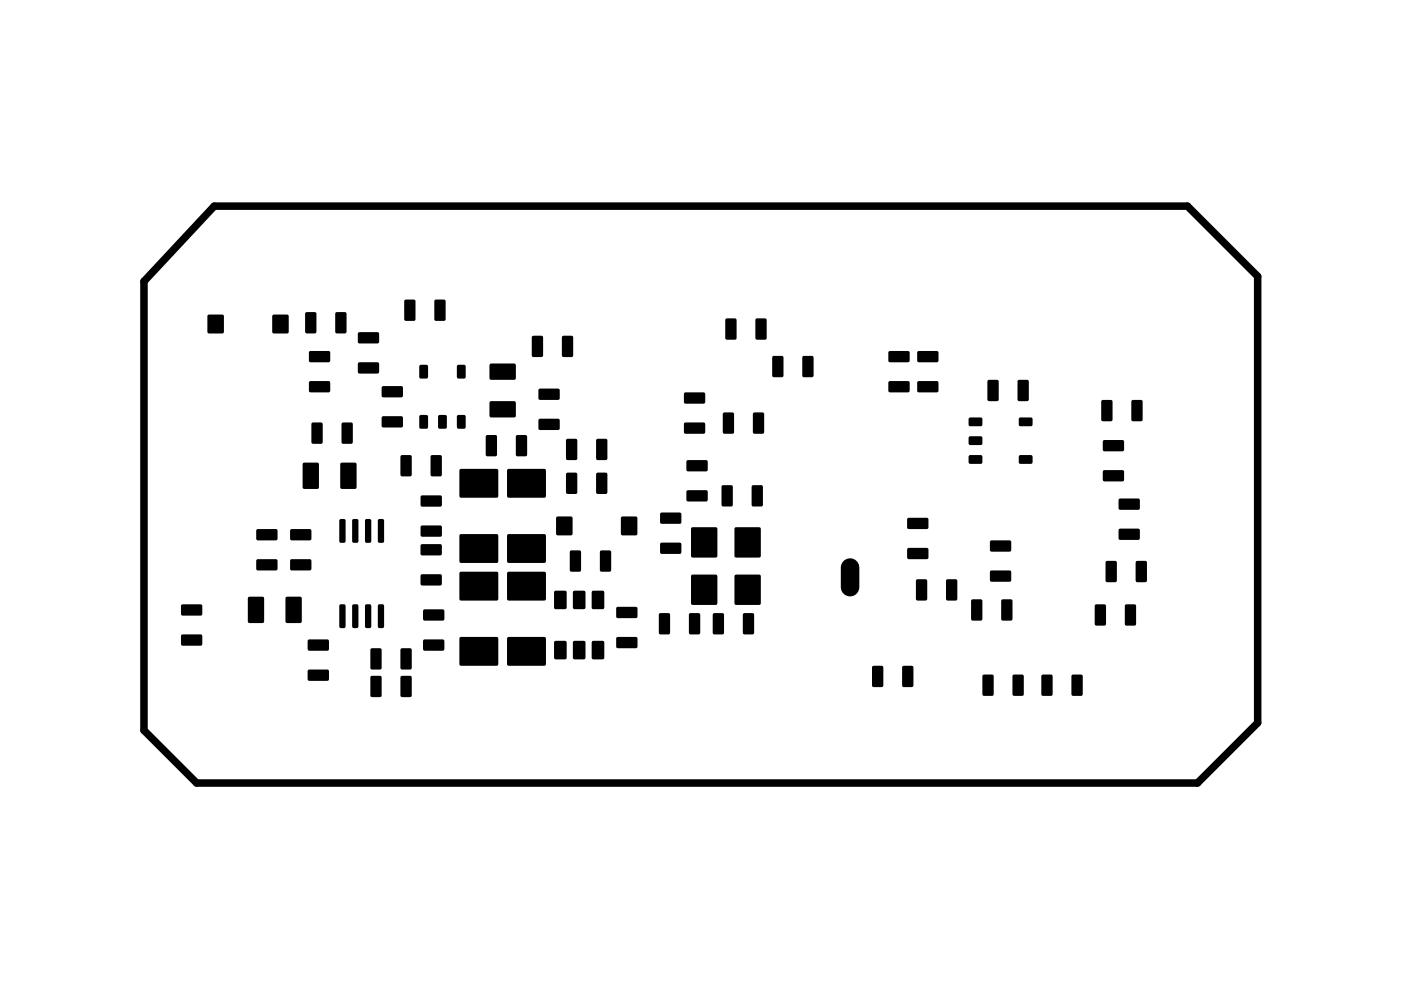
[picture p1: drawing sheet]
<svg xmlns="http://www.w3.org/2000/svg" width="297mm" height="210mm" viewBox="0 0 297 210" stroke-linecap="round" stroke-linejoin="round" font-family="sans-serif">
<path d="M45.4 43.7h206.4l14.9 14.9v94.7l-12.8 12.7h-212.2l-11.2-11.1v-95.2z" fill="none" stroke="#000" stroke-width="1.6"/>
<g fill="#000">
<path d="M44.3 67h2.9v3.4h-2.9zM58 67h2.9v3.4h-2.9zM65 66.5h1.8v3.9h-1.8zM65.8 74.7h3.9v1.8h-3.9zM71.4 66.5h1.8v3.9h-1.8zM76.2 77.1h3.9v1.8h-3.9zM76.2 70.7h3.9v1.8h-3.9zM86 63.8h1.8v3.9h-1.8zM89.2 77.7h1.2v2.3h-1.2zM92.4 63.8h1.8v3.9h-1.8zM97.2 77.7h1.2v2.3h-1.2zM104.1 77.4h5v2.8h-5z"/>
<path d="M113.1 71.5h1.7v3.9h-1.7zM119.4 71.5h1.8v3.9h-1.8zM154.1 67.8h1.8v3.9h-1.8zM160.5 67.8h1.7v3.9h-1.7zM164 75.8h1.8v3.9h-1.8zM170.4 75.8h1.8v3.9h-1.8zM188.7 74.7h3.8v1.8h-3.8zM194.8 74.7h3.9v1.8h-3.9zM64.5 98.4h2.8v5h-2.8zM65.8 81.1h3.9v1.8h-3.9zM66.3 89.9h1.8v3.9h-1.8zM72.5 98.4h2.8v5h-2.8z"/>
<path d="M72.7 89.9h1.8v3.9h-1.8zM81.2 82.2h3.9v1.7h-3.9zM81.2 88.6h3.9v1.7h-3.9zM85.2 96.8h1.8v3.9h-1.8zM89.2 88.3h1.2v2.3h-1.2zM91.6 96.8h1.8v3.9h-1.8zM93.2 88.3h1.2v2.3h-1.2zM97.2 88.3h1.2v2.3h-1.2zM97.7 99.7h7.6v5.5h-7.6zM103.3 92.5h1.8v3.9h-1.8zM104.1 85.4h5v2.8h-5zM107.8 99.7h7.6v5.5h-7.6z"/>
<path d="M109.7 92.5h1.7v3.9h-1.7zM114.5 89.1h3.9v1.8h-3.9zM114.5 82.7h3.9v1.8h-3.9zM120.3 93.3h1.8v3.9h-1.8zM126.7 93.3h1.8v3.9h-1.8zM145.3 83.5h3.9v1.8h-3.9zM145.3 89.9h3.9v1.8h-3.9zM145.8 97.9h3.9v1.7h-3.9zM153.6 87.8h1.7v3.9h-1.7zM159.9 87.8h1.8v3.9h-1.8zM188.7 81.1h3.8v1.8h-3.8zM194.8 81.1h3.9v1.8h-3.9z"/>
<path d="M205.7 88.8h2.3v1.3h-2.3zM205.7 96.8h2.3v1.2h-2.3zM205.7 92.8h2.3v1.2h-2.3zM209.7 80.8h1.7v3.9h-1.7zM216 80.8h1.8v3.9h-1.8zM216.3 88.8h2.3v1.3h-2.3zM216.3 96.8h2.3v1.2h-2.3zM233.8 85.1h1.8v3.9h-1.8zM234.1 93.6h3.9v1.8h-3.9zM234.1 100h3.9v1.8h-3.9zM240.2 85.1h1.7v3.9h-1.7zM54.6 118.9h3.9v1.7h-3.9z"/>
<path d="M54.6 112.5h3.9v1.8h-3.9zM61.8 118.9h3.9v1.7h-3.9zM61.8 112.5h3.9v1.8h-3.9zM72.3 110.4h.7v4.4h-.7zM75 110.4h.7v4.4h-.7zM77.7 110.4h.7v4.4h-.7zM80.4 110.4h.7v4.4h-.7zM89.5 115.7h3.9v1.7h-3.9zM89.5 105.3h3.9v1.8h-3.9zM89.5 111.7h3.9v1.8h-3.9zM97.7 113.6h7.6v5.4h-7.6zM107.8 113.6h7.6v5.4h-7.6z"/>
<path d="M118.2 109.8h2.9v3.4h-2.9zM120.3 100.5h1.8v3.9h-1.8zM121.1 117h1.8v3.9h-1.8zM126.7 100.5h1.8v3.9h-1.8zM127.5 117h1.8v3.9h-1.8zM132 109.8h2.8v3.4h-2.8zM140.3 115.4h3.9v1.7h-3.9zM140.3 109h3.9v1.7h-3.9zM145.8 104.2h3.9v1.8h-3.9zM146.8 112.1h5v5.8h-5zM153.3 103.2h1.8v3.9h-1.8zM156 112.1h5v5.8h-5z"/>
<path d="M159.7 103.2h1.7v3.9h-1.7zM192.6 116.5h3.9v1.7h-3.9zM192.6 110.1h3.9v1.8h-3.9zM210.2 114.9h3.9v1.7h-3.9zM234.7 119.2h1.8v3.9h-1.8zM237.5 112.4h3.9v1.8h-3.9zM237.5 106h3.9v1.8h-3.9zM241.1 119.2h1.8v3.9h-1.8zM38.7 134.8h3.9v1.8h-3.9zM38.7 128.4h3.9v1.8h-3.9zM52.9 126.8h2.8v5h-2.8zM60.8 126.8h2.9v5h-2.9z"/>
<path d="M65.5 135.9h3.9v1.8h-3.9zM72.3 128.4h.7v4.5h-.7zM75 128.4h.7v4.5h-.7zM77.7 128.4h.7v4.5h-.7zM78.8 137.8h1.8v3.8h-1.8zM80.4 128.4h.7v4.5h-.7zM85.2 137.8h1.8v3.8h-1.8zM89.5 122.1h3.9v1.7h-3.9zM90 135.9h3.9v1.8h-3.9zM90 129.5h3.9v1.8h-3.9zM97.7 135.4h7.6v5.4h-7.6zM97.7 121.5h7.6v5.5h-7.6z"/>
<path d="M107.8 135.4h7.6v5.4h-7.6zM107.8 121.5h7.6v5.5h-7.6zM117.8 136.2h2v3.3h-2zM117.8 125.6h2v3.2h-2zM121.8 136.2h2v3.3h-2zM121.8 125.6h2v3.2h-2zM125.8 136.2h2v3.3h-2zM125.8 125.6h2v3.2h-2zM131 129h3.8v1.7h-3.8zM131 135.4h3.8v1.7h-3.8zM140 130.3h1.8v3.9h-1.8zM146.4 130.3h1.7v3.9h-1.7z"/>
<path d="M146.8 122.1h5v5.8h-5zM151.4 130.3h1.8v3.9h-1.8zM156 122.1h5v5.8h-5zM157.8 130.3h1.8v3.9h-1.8zM194.5 123.1h1.8v3.9h-1.8zM200.9 123.1h1.8v3.9h-1.8zM206.2 127.4h1.8v3.9h-1.8zM210.2 121.3h3.9v1.7h-3.9zM212.6 127.4h1.8v3.9h-1.8zM232.4 128.4h1.8v3.9h-1.8zM238.8 128.4h1.8v3.9h-1.8zM65.5 142.3h3.9v1.7h-3.9z"/>
<path d="M78.8 143.6h1.8v3.9h-1.8zM85.2 143.6h1.8v3.9h-1.8zM185.2 141.5h1.8v3.9h-1.8zM191.6 141.5h1.7v3.9h-1.7zM208.6 143.3h1.8v3.9h-1.8zM215 143.3h1.7v3.9h-1.7zM221.1 143.3h1.8v3.9h-1.8zM227.5 143.3h1.7v3.9h-1.7z"/>
</g>
<g fill="none" stroke="#000" stroke-width=".64">
<path d="M44.3 67h2.9v3.4h-2.9zM58 67h2.9v3.4h-2.9zM65 66.5h1.8v3.9h-1.8zM65.8 74.7h3.9v1.8h-3.9zM71.4 66.5h1.8v3.9h-1.8zM76.2 77.1h3.9v1.8h-3.9zM76.2 70.7h3.9v1.8h-3.9zM86 63.8h1.8v3.9h-1.8zM89.2 77.7h1.2v2.3h-1.2zM92.4 63.8h1.8v3.9h-1.8zM97.2 77.7h1.2v2.3h-1.2zM104.1 77.4h5v2.8h-5z"/>
<path d="M113.1 71.5h1.7v3.9h-1.7zM119.4 71.5h1.8v3.9h-1.8zM154.1 67.8h1.8v3.9h-1.8zM160.5 67.8h1.7v3.9h-1.7zM164 75.8h1.8v3.9h-1.8zM170.4 75.8h1.8v3.9h-1.8zM188.7 74.7h3.8v1.8h-3.8zM194.8 74.7h3.9v1.8h-3.9zM64.5 98.4h2.8v5h-2.8zM65.8 81.1h3.9v1.8h-3.9zM66.3 89.9h1.8v3.9h-1.8zM72.5 98.4h2.8v5h-2.8z"/>
<path d="M72.7 89.9h1.8v3.9h-1.8zM81.2 82.2h3.9v1.7h-3.9zM81.2 88.6h3.9v1.7h-3.9zM85.2 96.8h1.8v3.9h-1.8zM89.2 88.3h1.2v2.3h-1.2zM91.6 96.8h1.8v3.9h-1.8zM93.2 88.3h1.2v2.3h-1.2zM97.2 88.3h1.2v2.3h-1.2zM97.7 99.7h7.6v5.5h-7.6zM103.3 92.5h1.8v3.9h-1.8zM104.1 85.4h5v2.8h-5zM107.8 99.7h7.6v5.5h-7.6z"/>
<path d="M109.7 92.5h1.7v3.9h-1.7zM114.5 89.1h3.9v1.8h-3.9zM114.5 82.7h3.9v1.8h-3.9zM120.3 93.3h1.8v3.9h-1.8zM126.7 93.3h1.8v3.9h-1.8zM145.3 83.5h3.9v1.8h-3.9zM145.3 89.9h3.9v1.8h-3.9zM145.8 97.9h3.9v1.7h-3.9zM153.6 87.8h1.7v3.9h-1.7zM159.9 87.8h1.8v3.9h-1.8zM188.7 81.1h3.8v1.8h-3.8zM194.8 81.1h3.9v1.8h-3.9z"/>
<path d="M205.7 88.8h2.3v1.3h-2.3zM205.7 96.8h2.3v1.2h-2.3zM205.7 92.8h2.3v1.2h-2.3zM209.7 80.8h1.7v3.9h-1.7zM216 80.8h1.8v3.9h-1.8zM216.3 88.8h2.3v1.3h-2.3zM216.3 96.8h2.3v1.2h-2.3zM233.8 85.1h1.8v3.9h-1.8zM234.1 93.6h3.9v1.8h-3.9zM234.1 100h3.9v1.8h-3.9zM240.2 85.1h1.7v3.9h-1.7zM54.6 118.9h3.9v1.7h-3.9z"/>
<path d="M54.6 112.5h3.9v1.8h-3.9zM61.8 118.9h3.9v1.7h-3.9zM61.8 112.5h3.9v1.8h-3.9zM72.3 110.4h.7v4.4h-.7zM75 110.4h.7v4.4h-.7zM77.7 110.4h.7v4.4h-.7zM80.4 110.4h.7v4.4h-.7zM89.5 115.7h3.9v1.7h-3.9zM89.5 105.3h3.9v1.8h-3.9zM89.5 111.7h3.9v1.8h-3.9zM97.7 113.6h7.6v5.4h-7.6zM107.8 113.6h7.6v5.4h-7.6z"/>
<path d="M118.2 109.8h2.9v3.4h-2.9zM120.3 100.5h1.8v3.9h-1.8zM121.1 117h1.8v3.9h-1.8zM126.7 100.5h1.8v3.9h-1.8zM127.5 117h1.8v3.9h-1.8zM132 109.8h2.8v3.4h-2.8zM140.3 115.4h3.9v1.7h-3.9zM140.3 109h3.9v1.7h-3.9zM145.8 104.2h3.9v1.8h-3.9zM146.8 112.1h5v5.8h-5zM153.3 103.2h1.8v3.9h-1.8zM156 112.1h5v5.8h-5z"/>
<path d="M159.7 103.2h1.7v3.9h-1.7zM192.6 116.5h3.9v1.7h-3.9zM192.6 110.1h3.9v1.8h-3.9zM210.2 114.9h3.9v1.7h-3.9zM234.7 119.2h1.8v3.9h-1.8zM237.5 112.4h3.9v1.8h-3.9zM237.5 106h3.9v1.8h-3.9zM241.1 119.2h1.8v3.9h-1.8zM38.7 134.8h3.9v1.8h-3.9zM38.7 128.4h3.9v1.8h-3.9zM52.9 126.8h2.8v5h-2.8zM60.8 126.8h2.9v5h-2.9z"/>
<path d="M65.5 135.9h3.9v1.8h-3.9zM72.3 128.4h.7v4.5h-.7zM75 128.4h.7v4.5h-.7zM77.7 128.4h.7v4.5h-.7zM78.8 137.8h1.8v3.8h-1.8zM80.4 128.4h.7v4.5h-.7zM85.2 137.8h1.8v3.8h-1.8zM89.5 122.1h3.9v1.7h-3.9zM90 135.9h3.9v1.8h-3.9zM90 129.5h3.9v1.8h-3.9zM97.7 135.4h7.6v5.4h-7.6zM97.7 121.5h7.6v5.5h-7.6z"/>
<path d="M107.8 135.4h7.6v5.4h-7.6zM107.8 121.5h7.6v5.5h-7.6zM117.8 136.2h2v3.3h-2zM117.8 125.6h2v3.2h-2zM121.8 136.2h2v3.3h-2zM121.8 125.6h2v3.2h-2zM125.8 136.2h2v3.3h-2zM125.8 125.6h2v3.2h-2zM131 129h3.8v1.7h-3.8zM131 135.4h3.8v1.7h-3.8zM140 130.3h1.8v3.9h-1.8zM146.4 130.3h1.7v3.9h-1.7z"/>
<path d="M146.8 122.1h5v5.8h-5zM151.4 130.3h1.8v3.9h-1.8zM156 122.1h5v5.8h-5zM157.8 130.3h1.8v3.9h-1.8zM194.5 123.1h1.8v3.9h-1.8zM200.9 123.1h1.8v3.9h-1.8zM206.2 127.4h1.8v3.9h-1.8zM210.2 121.3h3.9v1.7h-3.9zM212.6 127.4h1.8v3.9h-1.8zM232.4 128.4h1.8v3.9h-1.8zM238.8 128.4h1.8v3.9h-1.8zM65.5 142.3h3.9v1.7h-3.9z"/>
<path d="M78.8 143.6h1.8v3.9h-1.8zM85.2 143.6h1.8v3.9h-1.8zM185.2 141.5h1.8v3.9h-1.8zM191.6 141.5h1.7v3.9h-1.7zM208.6 143.3h1.8v3.9h-1.8zM215 143.3h1.7v3.9h-1.7zM221.1 143.3h1.8v3.9h-1.8zM227.5 143.3h1.7v3.9h-1.7z"/>
</g>
<path d="M180.2 120.3v4.2" fill="none" stroke="#000" stroke-width="3.9"/>
</svg>
